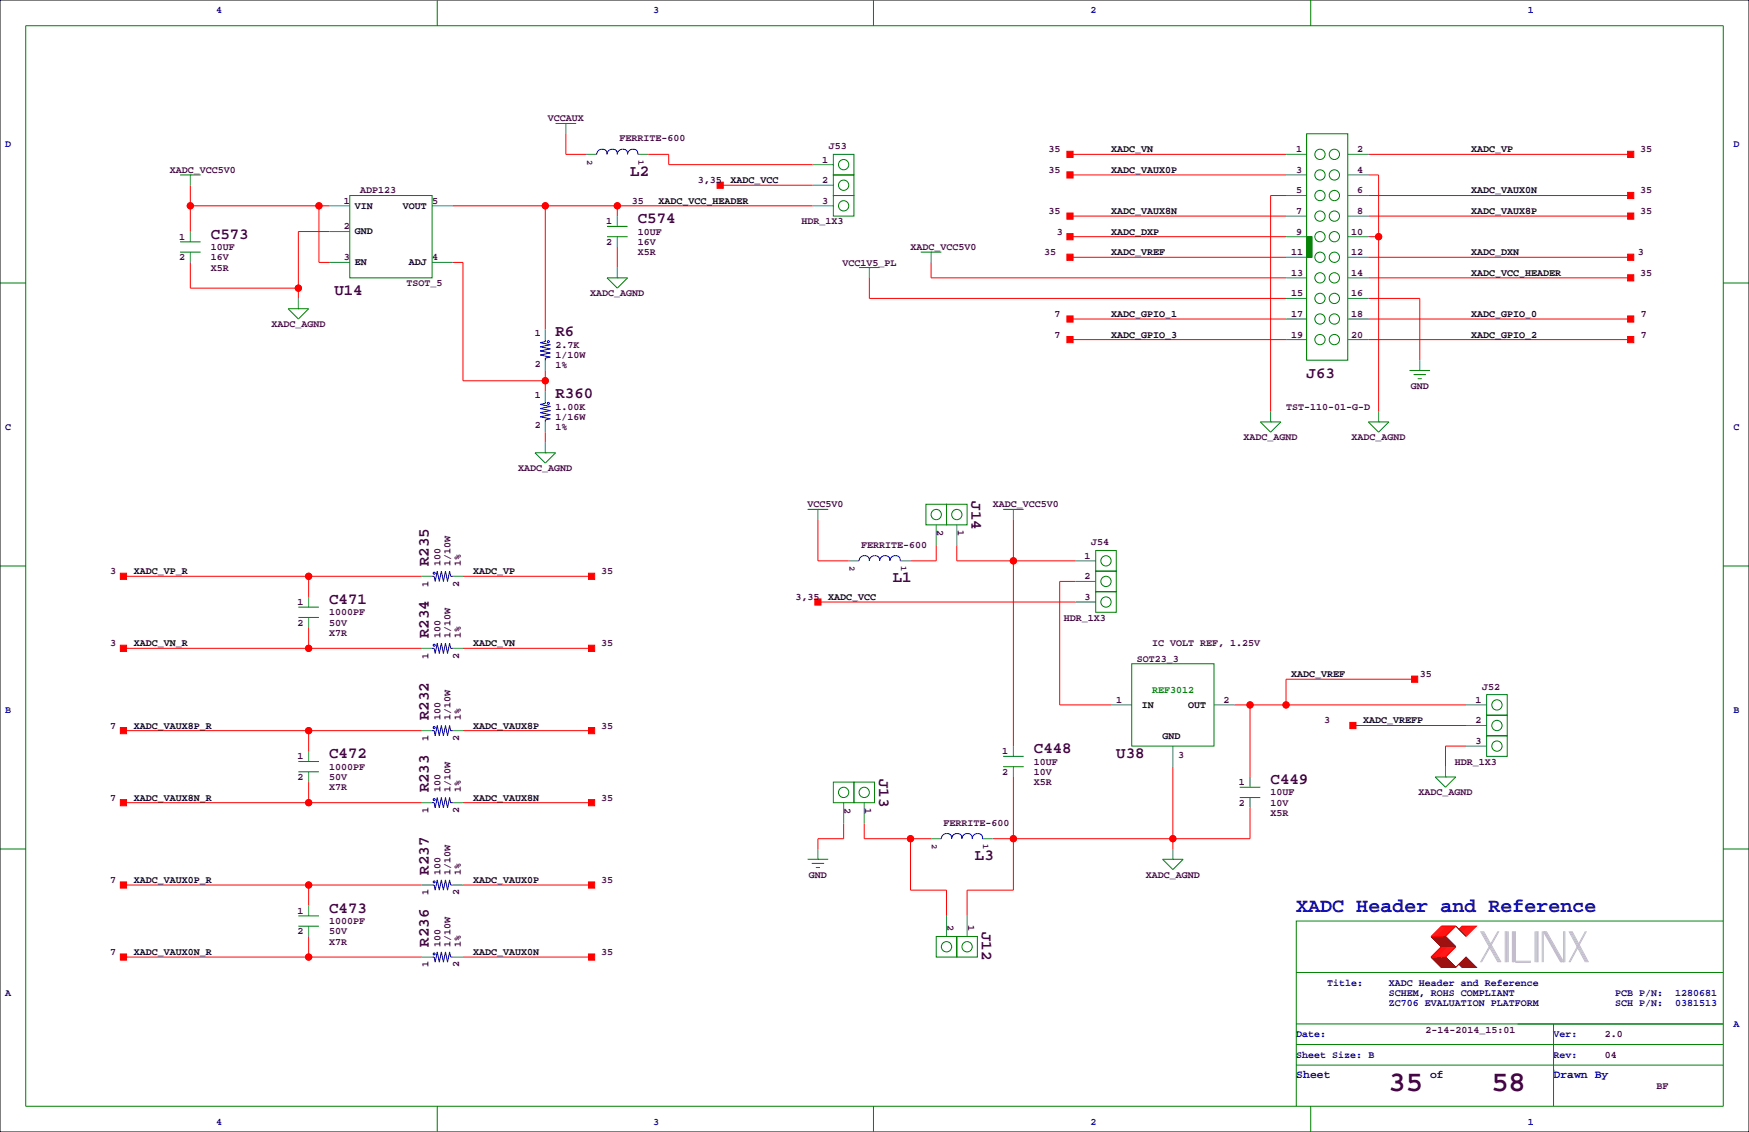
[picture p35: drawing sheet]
<svg xmlns="http://www.w3.org/2000/svg" width="432mm" height="279mm" viewBox="0 0 432 279" stroke-linecap="round" stroke-linejoin="round" font-family="sans-serif">
<defs><g id="words">
<g font-size="7.1" fill="#400040">
<text x="342.8" y="269.3">35</text>
<text x="368.2" y="269.3">58</text>
</g>
<text font-size="4.9" fill="#0000a0" x="320" y="225.1">XADC Header and Reference</text>
<g font-size="3.9" fill="#400040">
<text x="155.6" y="43.4">L2</text>
<text x="52.1" y="58.9">C573</text>
<text x="157.5" y="55.1">C574</text>
<text x="82.5" y="72.9">U14</text>
<text x="137.2" y="83">R6</text>
<text x="322.6" y="93.2">J63</text>
<text x="137.2" y="98.3">R360</text>
<text x="239.9" y="123.7" transform="rotate(90 239.9 123.7)">J14</text>
<text x="105.9" y="139.7" transform="rotate(-90 105.9 139.7)">R235</text>
<text x="220.4" y="143.7">L1</text>
<text x="81.3" y="149.1">C471</text>
<text x="105.9" y="157.5" transform="rotate(-90 105.9 157.5)">R234</text>
<text x="105.9" y="177.8" transform="rotate(-90 105.9 177.8)">R232</text>
<text x="255.3" y="185.9">C448</text>
<text x="81.3" y="187.2">C472</text>
<text x="275.6" y="187.2">U38</text>
<text x="105.9" y="195.6" transform="rotate(-90 105.9 195.6)">R233</text>
<text x="217" y="192.3" transform="rotate(90 217 192.3)">J13</text>
<text x="313.7" y="193.5">C449</text>
<text x="105.9" y="215.9" transform="rotate(-90 105.9 215.9)">R237</text>
<text x="240.7" y="212.3">L3</text>
<text x="81.3" y="225.3">C473</text>
<text x="105.9" y="233.7" transform="rotate(-90 105.9 233.7)">R236</text>
<text x="242.4" y="230" transform="rotate(90 242.4 230)">J12</text>
</g>
<g font-size="2.8" fill="#0000a0">
<text x="320" y="266.1">Sheet</text>
<text x="353.1" y="266.1">of</text>
<text x="383.5" y="266.1">Drawn By</text>
</g>
<g font-size="2.5" fill="#0000a0">
<text x="53.3" y="3.3">4</text>
<text x="161.3" y="3.3">3</text>
<text x="269.2" y="3.3">2</text>
<text x="377.2" y="3.3">1</text>
<text x="1.3" y="36.3">D</text>
<text x="428" y="36.3">D</text>
<text x="1.3" y="106.2">C</text>
<text x="428" y="106.2">C</text>
<text x="1.3" y="176">B</text>
<text x="428" y="176">B</text>
<text x="1.3" y="245.9">A</text>
<text x="327.7" y="243.3">Title:</text>
<text x="342.9" y="245.9">SCHEM, ROHS COMPLIANT</text>
<text x="342.9" y="243.3">XADC Header and Reference</text>
<text x="398.8" y="245.9">PCB P/N:</text>
<text x="413.6" y="245.9">1280681</text>
<text x="342.9" y="248.4">ZC706 EVALUATION PLATFORM</text>
<text x="398.8" y="248.4">SCH P/N:</text>
<text x="413.6" y="248.4">0381513</text>
<text x="320" y="256">Date:</text>
<text x="383.5" y="256">Ver:</text>
<text x="428" y="253.5">A</text>
<text x="320" y="261.1">Sheet Size: B</text>
<text x="383.5" y="261.1">Rev:</text>
<text x="53.3" y="277.6">4</text>
<text x="161.3" y="277.6">3</text>
<text x="269.2" y="277.6">2</text>
<text x="377.2" y="277.6">1</text>
</g>
<g font-size="2.5" fill="#400040">
<text x="135.3" y="30">VCCAUX</text>
<text x="152.9" y="34.9">FERRITE-600</text>
<text x="203" y="40.1">1</text>
<text x="204.6" y="36.8">J53</text>
<text x="258.9" y="37.6">35</text>
<text x="320" y="37.6">1</text>
<text x="335.1" y="37.6">2</text>
<text x="404.9" y="37.6">35</text>
<text x="41.9" y="42.7">XADC_VCC5V0</text>
<text x="88.9" y="47.8">ADP123</text>
<text x="172.3" y="45.2">3,35</text>
<text x="203" y="45.2">2</text>
<text x="258.9" y="42.7">35</text>
<text x="320" y="42.7">3</text>
<text x="320" y="47.8">5</text>
<text x="335.1" y="47.8">6</text>
<text x="335.1" y="42.7">4</text>
<text x="404.9" y="47.8">35</text>
<text x="84.9" y="50.3">1</text>
<text x="106.7" y="50.3">5</text>
<text x="156" y="50.3">35</text>
<text x="203" y="50.3">3</text>
<text x="258.9" y="52.8">35</text>
<text x="320" y="52.8">7</text>
<text x="335.1" y="52.8">8</text>
<text x="404.9" y="52.8">35</text>
<text x="44.2" y="59.2">1</text>
<text x="84.9" y="56.6">2</text>
<text x="149.6" y="55.4">1</text>
<text x="157.5" y="57.9">10UF</text>
<text x="197.9" y="55.4">HDR_1X3</text>
<text x="260.9" y="57.9">3</text>
<text x="320" y="57.9">9</text>
<text x="333.6" y="57.9">10</text>
<text x="44.2" y="64.3">2</text>
<text x="52.1" y="61.7">10UF</text>
<text x="52.1" y="64.3">16V</text>
<text x="84.9" y="64.3">3</text>
<text x="106.7" y="64.3">4</text>
<text x="149.6" y="60.5">2</text>
<text x="157.5" y="60.5">16V</text>
<text x="157.5" y="63">X5R</text>
<text x="208" y="65.5">VCC1V5_PL</text>
<text x="224.8" y="61.7">XADC_VCC5V0</text>
<text x="257.8" y="63">35</text>
<text x="318.8" y="63">11</text>
<text x="333.6" y="63">12</text>
<text x="404.4" y="63">3</text>
<text x="52.1" y="66.8">X5R</text>
<text x="100.3" y="70.6">TSOT_5</text>
<text x="318.8" y="68.1">13</text>
<text x="333.6" y="68.1">14</text>
<text x="404.9" y="68.1">35</text>
<text x="145.7" y="73.2">XADC_AGND</text>
<text x="318.8" y="73.2">15</text>
<text x="333.6" y="73.2">16</text>
<text x="67" y="80.8">XADC_AGND</text>
<text x="132.1" y="82.9">1</text>
<text x="260.3" y="78.2">7</text>
<text x="260.3" y="83.3">7</text>
<text x="318.8" y="78.2">17</text>
<text x="318.8" y="83.3">19</text>
<text x="333.6" y="78.2">18</text>
<text x="333.6" y="83.3">20</text>
<text x="405.1" y="78.2">7</text>
<text x="405.1" y="83.3">7</text>
<text x="137.2" y="85.9">2.7K</text>
<text x="137.2" y="88.4">1/10W</text>
<text x="132.1" y="90.5">2</text>
<text x="137.2" y="90.9">1%</text>
<text x="132.1" y="98.1">1</text>
<text x="137.2" y="101.1">1.00K</text>
<text x="317.5" y="101.1">TST-110-01-G-D</text>
<text x="348.3" y="96">GND</text>
<text x="132.1" y="105.8">2</text>
<text x="137.2" y="103.6">1/16W</text>
<text x="137.2" y="106.2">1%</text>
<text x="307" y="108.7">XADC_AGND</text>
<text x="333.7" y="108.7">XADC_AGND</text>
<text x="128" y="116.3">XADC_AGND</text>
<text x="199.4" y="125.2">VCC5V0</text>
<text x="245.1" y="125.2">XADC_VCC5V0</text>
<text x="231.4" y="130.8" transform="rotate(90 231.4 130.8)">2</text>
<text x="236.4" y="130.8" transform="rotate(90 236.4 130.8)">1</text>
<text x="212.6" y="135.2">FERRITE-600</text>
<text x="267.8" y="137.9">1</text>
<text x="269.4" y="134.6">J54</text>
<text x="27.2" y="141.7">3</text>
<text x="108.7" y="139.7" transform="rotate(-90 108.7 139.7)">100</text>
<text x="111.3" y="139.7" transform="rotate(-90 111.3 139.7)">1/10W</text>
<text x="113.8" y="139.7" transform="rotate(-90 113.8 139.7)">1%</text>
<text x="148.4" y="141.7">35</text>
<text x="267.8" y="143">2</text>
<text x="73.4" y="149.4">1</text>
<text x="105.8" y="144.8" transform="rotate(-90 105.8 144.8)">1</text>
<text x="113.4" y="144.8" transform="rotate(-90 113.4 144.8)">2</text>
<text x="196.4" y="148.1">3,35</text>
<text x="267.8" y="148.1">3</text>
<text x="73.4" y="154.4">2</text>
<text x="81.3" y="154.4">50V</text>
<text x="81.3" y="151.9">1000PF</text>
<text x="262.7" y="153.2">HDR_1X3</text>
<text x="27.2" y="159.5">3</text>
<text x="81.3" y="157">X7R</text>
<text x="108.7" y="157.5" transform="rotate(-90 108.7 157.5)">100</text>
<text x="111.3" y="157.5" transform="rotate(-90 111.3 157.5)">1/10W</text>
<text x="113.8" y="157.5" transform="rotate(-90 113.8 157.5)">1%</text>
<text x="148.4" y="159.5">35</text>
<text x="284.5" y="159.5">IC VOLT REF, 1.25V</text>
<text x="105.8" y="162.6" transform="rotate(-90 105.8 162.6)">1</text>
<text x="113.4" y="162.6" transform="rotate(-90 113.4 162.6)">2</text>
<text x="280.7" y="163.3">SOT23_3</text>
<text x="350.5" y="167.1">35</text>
<text x="275.6" y="173.5">1</text>
<text x="302" y="173.5">2</text>
<text x="364.3" y="173.5">1</text>
<text x="365.9" y="170.2">J52</text>
<text x="27.2" y="179.8">7</text>
<text x="108.7" y="177.8" transform="rotate(-90 108.7 177.8)">100</text>
<text x="111.3" y="177.8" transform="rotate(-90 111.3 177.8)">1/10W</text>
<text x="113.8" y="177.8" transform="rotate(-90 113.8 177.8)">1%</text>
<text x="148.4" y="179.8">35</text>
<text x="326.9" y="178.6">3</text>
<text x="364.3" y="178.6">2</text>
<text x="105.8" y="182.9" transform="rotate(-90 105.8 182.9)">1</text>
<text x="113.4" y="182.9" transform="rotate(-90 113.4 182.9)">2</text>
<text x="364.3" y="183.6">3</text>
<text x="73.4" y="187.5">1</text>
<text x="81.3" y="190">1000PF</text>
<text x="247.4" y="186.2">1</text>
<text x="247.4" y="191.3">2</text>
<text x="255.3" y="188.7">10UF</text>
<text x="255.3" y="191.3">10V</text>
<text x="290.8" y="187">3</text>
<text x="359.2" y="188.7">HDR_1X3</text>
<text x="27.2" y="197.6">7</text>
<text x="73.4" y="192.5">2</text>
<text x="81.3" y="192.5">50V</text>
<text x="81.3" y="195.1">X7R</text>
<text x="108.7" y="195.6" transform="rotate(-90 108.7 195.6)">100</text>
<text x="111.3" y="195.6" transform="rotate(-90 111.3 195.6)">1/10W</text>
<text x="113.8" y="195.6" transform="rotate(-90 113.8 195.6)">1%</text>
<text x="148.4" y="197.6">35</text>
<text x="255.3" y="193.8">X5R</text>
<text x="305.9" y="193.8">1</text>
<text x="313.7" y="196.3">10UF</text>
<text x="350.2" y="196.3">XADC_AGND</text>
<text x="105.8" y="200.7" transform="rotate(-90 105.8 200.7)">1</text>
<text x="113.4" y="200.7" transform="rotate(-90 113.4 200.7)">2</text>
<text x="208.5" y="199.4" transform="rotate(90 208.5 199.4)">2</text>
<text x="213.6" y="199.4" transform="rotate(90 213.6 199.4)">1</text>
<text x="232.9" y="203.8">FERRITE-600</text>
<text x="305.9" y="198.9">2</text>
<text x="313.7" y="198.9">10V</text>
<text x="313.7" y="201.4">X5R</text>
<text x="108.7" y="215.9" transform="rotate(-90 108.7 215.9)">100</text>
<text x="111.3" y="215.9" transform="rotate(-90 111.3 215.9)">1/10W</text>
<text x="113.8" y="215.9" transform="rotate(-90 113.8 215.9)">1%</text>
<text x="27.2" y="217.9">7</text>
<text x="105.8" y="221" transform="rotate(-90 105.8 221)">1</text>
<text x="113.4" y="221" transform="rotate(-90 113.4 221)">2</text>
<text x="148.4" y="217.9">35</text>
<text x="199.7" y="216.7">GND</text>
<text x="282.9" y="216.7">XADC_AGND</text>
<text x="73.4" y="225.6">1</text>
<text x="73.4" y="230.6">2</text>
<text x="81.3" y="233.2">X7R</text>
<text x="81.3" y="230.6">50V</text>
<text x="81.3" y="228.1">1000PF</text>
<text x="108.7" y="233.7" transform="rotate(-90 108.7 233.7)">100</text>
<text x="111.3" y="233.7" transform="rotate(-90 111.3 233.7)">1/10W</text>
<text x="113.8" y="233.7" transform="rotate(-90 113.8 233.7)">1%</text>
<text x="233.9" y="228.4" transform="rotate(90 233.9 228.4)">2</text>
<text x="239" y="228.4" transform="rotate(90 239 228.4)">1</text>
<text x="27.2" y="235.7">7</text>
<text x="105.8" y="238.8" transform="rotate(-90 105.8 238.8)">1</text>
<text x="113.4" y="238.8" transform="rotate(-90 113.4 238.8)">2</text>
<text x="148.4" y="235.7">35</text>
<text x="351.9" y="255">2-14-2014_15:01</text>
<text x="396.2" y="256">2.0</text>
<text x="396.2" y="261.1">04</text>
<text x="408.9" y="268.7">BF</text>
</g>
<g font-size="2.5">
<text x="274.3" y="37.6">XADC_VN</text>
<text x="363.2" y="37.6">XADC_VP</text>
<text x="180.3" y="45.2">XADC_VCC</text>
<text x="274.3" y="42.7">XADC_VAUX0P</text>
<text x="363.2" y="47.8">XADC_VAUX0N</text>
<text x="87.6" y="51.5">VIN</text>
<text x="99.5" y="51.5">VOUT</text>
<text x="162.6" y="50.3">XADC_VCC_HEADER</text>
<text x="274.3" y="52.8">XADC_VAUX8N</text>
<text x="363.2" y="52.8">XADC_VAUX8P</text>
<text x="87.6" y="57.8">GND</text>
<text x="274.3" y="57.9">XADC_DXP</text>
<text x="87.6" y="65.5">EN</text>
<text x="101" y="65.5">ADJ</text>
<text x="274.3" y="63">XADC_VREF</text>
<text x="363.2" y="63">XADC_DXN</text>
<text x="363.2" y="68.1">XADC_VCC_HEADER</text>
<text x="274.3" y="78.2">XADC_GPIO_1</text>
<text x="274.3" y="83.3">XADC_GPIO_3</text>
<text x="363.2" y="78.2">XADC_GPIO_0</text>
<text x="363.2" y="83.3">XADC_GPIO_2</text>
<text x="33" y="141.7">XADC_VP_R</text>
<text x="116.8" y="141.7">XADC_VP</text>
<text x="204.5" y="148.1">XADC_VCC</text>
<text x="33" y="159.5">XADC_VN_R</text>
<text x="116.8" y="159.5">XADC_VN</text>
<text x="318.8" y="167.1">XADC_VREF</text>
<text x="33" y="179.8">XADC_VAUX8P_R</text>
<text x="116.8" y="179.8">XADC_VAUX8P</text>
<text x="281.9" y="174.8">IN</text>
<text x="293.4" y="174.8">OUT</text>
<text x="336.6" y="178.6">XADC_VREFP</text>
<text x="287" y="182.4">GND</text>
<text x="33" y="197.6">XADC_VAUX8N_R</text>
<text x="116.8" y="197.6">XADC_VAUX8N</text>
<text x="33" y="217.9">XADC_VAUX0P_R</text>
<text x="116.8" y="217.9">XADC_VAUX0P</text>
<text x="33" y="235.7">XADC_VAUX0N_R</text>
<text x="116.8" y="235.7">XADC_VAUX0N</text>
</g>
<text font-size="2.5" fill="#008000" x="284.5" y="170.9">REF3012</text>
<g font-size="2.1" fill="#400040">
<text x="145" y="39.4" transform="rotate(90 145 39.4)">2</text>
<text x="157.7" y="39.4" transform="rotate(90 157.7 39.4)">1</text>
<text x="209.7" y="139.7" transform="rotate(90 209.7 139.7)">2</text>
<text x="222.4" y="139.7" transform="rotate(90 222.4 139.7)">1</text>
<text x="230.1" y="208.3" transform="rotate(90 230.1 208.3)">2</text>
<text x="242.8" y="208.3" transform="rotate(90 242.8 208.3)">1</text>
</g>
</g></defs>
<path d="M0 0h431.8v279.4h-431.8z" fill="none" stroke="#000" stroke-width=".25"/>
<g fill="none" stroke="#f00" stroke-width=".25">
<path d="M139.7 33v5.1h5.1M160 38.1h5.1v2.5h35.6M264.2 38.1h53.3M337.8 38.1h64.8M47 50.8h34.3M47 45.7v11.5M78.7 50.8v14h2.6M81.3 57.2h-7.6v16.5M111.8 50.8h88.9M134.6 50.8v30.5M152.4 50.8v2.5M177.8 45.7h22.9"/>
<path d="M264.2 58.4h53.3M264.2 43.2h53.3M264.2 53.3h53.3M317.5 48.3h-3.8v53.3M337.8 58.4h2.6M337.8 48.3h64.8M337.8 43.2h2.6v58.4M337.8 53.3h64.8M47 64.8v6.3h26.7M111.8 64.8h2.5v29.2h20.3M152.4 61v5M214.6 68.6v5.1h102.9"/>
<path d="M229.9 64.8v3.8h87.6M264.2 63.5h53.3M264.2 78.7h53.3M337.8 68.6h64.8M337.8 73.7h12.7v15.2M337.8 63.5h64.8M337.8 78.7h64.8M134.6 91.4v5.1M264.2 83.8h53.3M337.8 83.8h64.8M134.6 106.7v2.5M201.9 128.3v10.1h7.6"/>
<path d="M231.1 134.6v3.8h-6.3M236.2 134.6v3.8h29.2M250.2 128.3v55.8M30.5 142.2h73.6M76.2 142.2v5.1M76.2 154.9v5.1M114.3 142.2h31.7M201.9 148.6h63.5M265.4 143.5h-3.8v30.5h12.7M30.5 160h73.6M114.3 160h31.7M304.8 174h57.1"/>
<path d="M308.6 174v17.8M334 179.1h27.9M349.2 167.6h-31.7v6.4M30.5 180.3h73.6M30.5 198.1h73.6M76.2 180.3v5.1M76.2 193v5.1M114.3 180.3h31.7M114.3 198.1h31.7M250.2 191.8v27.9h-11.4v6.4M289.6 189.2v20.3M308.6 199.4v7.6h-63.5"/>
<path d="M361.9 184.1h-5v5.1M30.5 218.4h73.6M76.2 218.4v5.1M114.3 218.4h31.7M208.3 203.2v3.8h-6.4v2.5M213.4 203.2v3.8h16.5M224.8 207v12.7h8.9v6.4M30.5 236.2h73.6M76.2 231.1v5.1M114.3 236.2h31.7M355.9 233.7l-2.6 2.5h3.6l2.5-2.5M355.9 228.6h3.5l-2.5 2.5h-3.6z"/>
<path d="M356.1 233.7l-2.5 2.5M356.1 228.6l-2.5 2.5M356.4 233.7l-2.6 2.5M356.4 228.6l-2.6 2.5M356.6 233.7l-2.5 2.5M356.6 228.6l-2.5 2.5M356.9 233.7l-2.6 2.5M356.9 228.6l-2.6 2.5M357.1 233.7l-2.5 2.5M357.1 228.6l-2.5 2.5M357.4 233.7l-2.6 2.5M357.4 228.6l-2.6 2.5"/>
<path d="M357.6 233.7l-2.5 2.5M357.6 228.6l-2.5 2.5M357.9 233.7l-2.6 2.5M357.9 228.6l-2.6 2.5M358.1 233.7l-2.5 2.5M358.1 228.6l-2.5 2.5M358.4 233.7l-2.5 2.5M358.4 228.6l-2.5 2.5M358.6 233.7l-2.5 2.5M358.6 228.6l-2.5 2.5M358.9 233.7l-2.5 2.5M358.9 228.6l-2.5 2.5"/>
<path d="M359.2 233.7l-2.6 2.5M359.2 228.6l-2.6 2.5M360.2 229.4l.7-.8h3.6l-2.6 2.5M361.2 228.6l-.8 .8M361.4 228.6l-1 1M361.7 228.6l-1 1M361.9 228.6l-1.2 1.3M362.2 228.6l-1.3 1.3M362.5 228.6l-1.6 1.5M362.7 228.6l-1.5 1.5M363 228.6l-1.8 1.8M363.2 228.6l-1.8 1.8"/>
<path d="M363.5 228.6l-2.1 2M363.7 228.6l-2 2M364 228.6l-2.3 2.3M364.2 228.6l-2.3 2.3"/>
<circle cx="47" cy="50.8" r=".76"/>
<circle cx="78.7" cy="50.8" r=".76"/>
<circle cx="134.6" cy="50.8" r=".76"/>
<circle cx="152.4" cy="50.8" r=".76"/>
<circle cx="340.4" cy="58.4" r=".76"/>
<circle cx="73.7" cy="71.1" r=".76"/>
<circle cx="134.6" cy="94" r=".76"/>
<circle cx="250.2" cy="138.4" r=".76"/>
<circle cx="76.2" cy="142.2" r=".76"/>
<circle cx="76.2" cy="160" r=".76"/>
<circle cx="308.6" cy="174" r=".76"/>
<circle cx="317.5" cy="174" r=".76"/>
<circle cx="76.2" cy="198.1" r=".76"/>
<circle cx="76.2" cy="180.3" r=".76"/>
<circle cx="76.2" cy="218.4" r=".76"/>
<circle cx="224.8" cy="207" r=".76"/>
<circle cx="250.2" cy="207" r=".76"/>
<circle cx="289.6" cy="207" r=".76"/>
<circle cx="76.2" cy="236.2" r=".76"/>
</g>
<g fill="none" stroke="#008080" stroke-width=".25">
<path d="M139.7 30.5v2.5M144.8 38.1h2.5M157.5 38.1h2.5M317.5 38.1h5.1M332.7 38.1h5.1M47 43.2v2.5M47 57.2v2.5M81.3 50.8h5.1M81.3 57.2h5.1M106.7 50.8h5.1M152.4 53.3v2.6M152.4 58.4v2.6"/>
<path d="M200.7 50.8h5M200.7 40.6h5M200.7 45.7h5M317.5 53.3h5.1M317.5 48.3h5.1M317.5 43.2h5.1M317.5 58.4h5.1M332.7 53.3h5.1M332.7 48.3h5.1M332.7 43.2h5.1M332.7 58.4h5.1M47 62.2v2.6"/>
<path d="M73.7 73.7v2.5M81.3 64.8h5.1M106.7 64.8h5.1M152.4 66v2.6M214.6 66v2.6M229.9 62.2v2.6M317.5 63.5h5.1M317.5 68.6h5.1M317.5 73.7h5.1M317.5 78.7h5.1M332.7 63.5h5.1M332.7 68.6h5.1"/>
<path d="M332.7 73.7h5.1M332.7 78.7h5.1M134.6 81.3v2.5M134.6 88.9v2.5M134.6 96.5v2.6M317.5 83.8h5.1M332.7 83.8h5.1M350.5 88.9v2.5M134.6 104.1v2.6M134.6 109.2v2.6M313.7 101.6v2.5M340.4 101.6v2.5"/>
<path d="M201.9 125.7v2.6M209.5 138.4h2.6M222.2 138.4h2.6M231.1 129.5v5.1M236.2 129.5v5.1M250.2 125.7v2.6M265.4 138.4h5.1M76.2 147.3v2.6M76.2 152.4v2.5M104.1 142.2h2.6M111.8 142.2h2.5M265.4 143.5h5.1"/>
<path d="M265.4 148.6h5.1M104.1 160h2.6M111.8 160h2.5M274.3 174h5.1M299.7 174h5.1M361.9 174h5.1M361.9 179.1h5.1M76.2 185.4v2.6M76.2 190.5v2.5M104.1 180.3h2.6M104.1 198.1h2.6M111.8 180.3h2.5"/>
<path d="M111.8 198.1h2.5M208.3 198.1v5.1M213.4 198.1v5.1M250.2 184.1v2.6M250.2 189.2v2.6M289.6 184.1v5.1M308.6 191.8v2.5M308.6 196.8v2.6M356.9 189.2v2.6M361.9 184.1h5.1M104.1 218.4h2.6M111.8 218.4h2.5"/>
<path d="M201.9 209.5v2.6M229.9 207h2.5M242.6 207h2.5M289.6 209.5v2.6M76.2 223.5v2.6M76.2 228.6v2.5M104.1 236.2h2.6M111.8 236.2h2.5M233.7 226.1v5M238.8 226.1v5"/>
</g>
<g fill="none" stroke="#008000" stroke-width=".25">
<path d="M6.3 6.4h419.1v266.6h-419.1zM107.9 0v6.4M215.6 0v6.4M323.6 0v6.4M137.2 30.5h5M139.7 30.5h.1M205.7 38.1h5.1v5.1h-5.1zM322.6 33h10.1v55.9h-10.1zM44.4 59.7h5.1M44.4 43.2h5.1M47 43.2h.1M86.4 48.3h20.3v20.3h-20.3z"/>
<path d="M149.9 58.4h5M149.9 55.9h5M205.7 48.3h5.1v5h-5.1zM205.7 43.2h5.1v5.1h-5.1zM322.6 58.4h1.2v5.1h-1.2zM322.6 58.4h1.2v5.1h-1.2M0 69.8h6.3M44.4 62.2h5.1M71.1 76.2h5.1l-2.5 2.5zM73.7 76.2h.1M149.9 68.6h5l-2.5 2.5zM152.4 68.6h.1"/>
<path d="M212.1 66h5.1M214.6 66h.1M227.3 62.2h5.1M229.9 62.2h.1M297.2 61h.1M425.4 69.8h6.4M348 91.4h5.1M349 92.5h3M350 93.5h1M350.5 91.4h.1M132.1 111.8h5.1l-2.6 2.5zM134.6 111.8h.1"/>
<path d="M311.1 104.1h5.1l-2.5 2.6zM313.7 104.1h.1M337.8 104.1h5.1l-2.5 2.6zM340.4 104.1h.1M0 139.7h6.3M199.4 125.7h5.1M201.9 125.7h.1M228.6 124.5h5.1v5h-5.1zM233.7 124.5h5.1v5h-5.1zM247.6 125.7h5.1M250.2 125.7h.1M270.5 135.9h5.1v5.1h-5.1z"/>
<path d="M425.4 139.7h6.4M73.7 152.4h5M73.7 149.9h5M270.5 146h5.1v5.1h-5.1zM270.5 141h5.1v5h-5.1zM279.4 163.8h20.3v20.3h-20.3zM367 171.4h5.1v5.1h-5.1zM367 176.5h5.1v5.1h-5.1zM73.7 190.5h5M73.7 188h5M205.7 193h5.1v5.1h-5.1zM210.8 193h5.1v5.1h-5.1z"/>
<path d="M247.6 189.2h5.1M247.6 186.7h5.1M306.1 196.8h5M306.1 194.3h5M354.3 191.8h5.1l-2.5 2.5zM356.9 191.8h.1M367 181.6h5.1v5.1h-5.1zM0 209.5h6.3M199.4 212.1h5.1M200.4 213.1h3.1M201.4 214.1h1M201.9 212.1h.1"/>
<path d="M287 212.1h5.1l-2.5 2.5zM289.6 212.1h.1M425.4 209.5h6.4M73.7 228.6h5M73.7 226.1h5M231.1 231.1h5.1v5.1h-5.1zM236.2 231.1h5.1v5.1h-5.1zM425.4 227.3h-105.4v35.6M320 257.8h105.4M320 252.7h105.4M320 240h105.4M383.5 252.7v20.3"/>
<path d="M107.9 273v6.4M215.6 273v6.4M320 262.9v10.1M320 262.9h105.4M323.6 273v6.4M383.5 264.2h.1"/>
<circle cx="325.9" cy="38.1" r="1.27"/>
<circle cx="329.4" cy="38.1" r="1.27"/>
<circle cx="208.3" cy="40.6" r="1.27"/>
<circle cx="208.3" cy="45.7" r="1.27"/>
<circle cx="208.3" cy="50.8" r="1.27"/>
<circle cx="325.9" cy="43.2" r="1.27"/>
<circle cx="325.9" cy="53.3" r="1.27"/>
<circle cx="325.9" cy="48.3" r="1.27"/>
<circle cx="325.9" cy="58.4" r="1.27"/>
<circle cx="329.4" cy="43.2" r="1.27"/>
<circle cx="329.4" cy="53.3" r="1.27"/>
<circle cx="329.4" cy="58.4" r="1.27"/>
<circle cx="329.4" cy="48.3" r="1.27"/>
<circle cx="325.9" cy="68.6" r="1.27"/>
<circle cx="325.9" cy="78.7" r="1.27"/>
<circle cx="325.9" cy="73.7" r="1.27"/>
<circle cx="325.9" cy="63.5" r="1.27"/>
<circle cx="329.4" cy="78.7" r="1.27"/>
<circle cx="329.4" cy="68.6" r="1.27"/>
<circle cx="329.4" cy="73.7" r="1.27"/>
<circle cx="329.4" cy="63.5" r="1.27"/>
<circle cx="325.9" cy="83.8" r="1.27"/>
<circle cx="329.4" cy="83.8" r="1.27"/>
<circle cx="231.1" cy="127" r="1.27"/>
<circle cx="236.2" cy="127" r="1.27"/>
<circle cx="273" cy="138.4" r="1.27"/>
<circle cx="273" cy="148.6" r="1.27"/>
<circle cx="273" cy="143.5" r="1.27"/>
<circle cx="369.6" cy="179.1" r="1.27"/>
<circle cx="369.6" cy="174" r="1.27"/>
<circle cx="208.3" cy="195.6" r="1.27"/>
<circle cx="213.4" cy="195.6" r="1.27"/>
<circle cx="369.6" cy="184.1" r="1.27"/>
<circle cx="233.7" cy="233.7" r="1.27"/>
<circle cx="238.8" cy="233.7" r="1.27"/>
</g>
<g fill="#f00" stroke="#f00" stroke-width=".25">
<path d="M263.4 57.7h1.5v1.5h-1.5z" fill-rule="evenodd"/>
<path d="M263.4 37.3h1.5v1.6h-1.5z" fill-rule="evenodd"/>
<path d="M263.4 42.4h1.5v1.5h-1.5z" fill-rule="evenodd"/>
<path d="M401.8 67.8h1.6v1.5h-1.6z" fill-rule="evenodd"/>
<path d="M401.8 37.3h1.6v1.6h-1.6z" fill-rule="evenodd"/>
<path d="M401.8 62.7h1.6v1.6h-1.6z" fill-rule="evenodd"/>
<path d="M333.2 178.3h1.6v1.5h-1.6z" fill-rule="evenodd"/>
<path d="M145.3 141.5h1.5v1.5h-1.5z" fill-rule="evenodd"/>
<path d="M145.3 159.3h1.5v1.5h-1.5z" fill-rule="evenodd"/>
<path d="M263.4 62.7h1.5v1.6h-1.5z" fill-rule="evenodd"/>
<path d="M348.5 166.9h1.5v1.5h-1.5z" fill-rule="evenodd"/>
<path d="M145.3 179.6h1.5v1.5h-1.5z" fill-rule="evenodd"/>
<path d="M145.3 197.4h1.5v1.5h-1.5z" fill-rule="evenodd"/>
<path d="M263.4 52.6h1.5v1.5h-1.5z" fill-rule="evenodd"/>
<path d="M401.8 52.6h1.6v1.5h-1.6z" fill-rule="evenodd"/>
<path d="M401.8 47.5h1.6v1.5h-1.6z" fill-rule="evenodd"/>
<path d="M263.4 83.1h1.5v1.5h-1.5z" fill-rule="evenodd"/>
<path d="M263.4 78h1.5v1.5h-1.5z" fill-rule="evenodd"/>
<path d="M401.8 83.1h1.6v1.5h-1.6z" fill-rule="evenodd"/>
<path d="M401.8 78h1.6v1.5h-1.6z" fill-rule="evenodd"/>
<path d="M145.3 217.7h1.5v1.5h-1.5z" fill-rule="evenodd"/>
<path d="M145.3 235.5h1.5v1.5h-1.5z" fill-rule="evenodd"/>
<path d="M29.7 141.5h1.5v1.5h-1.5z" fill-rule="evenodd"/>
<path d="M29.7 159.3h1.5v1.5h-1.5z" fill-rule="evenodd"/>
<path d="M29.7 179.6h1.5v1.5h-1.5z" fill-rule="evenodd"/>
<path d="M29.7 197.4h1.5v1.5h-1.5z" fill-rule="evenodd"/>
<path d="M29.7 217.7h1.5v1.5h-1.5z" fill-rule="evenodd"/>
<path d="M29.7 235.5h1.5v1.5h-1.5z" fill-rule="evenodd"/>
<path d="M177 45h1.6v1.5h-1.6z" fill-rule="evenodd"/>
<path d="M201.2 147.8h1.5v1.6h-1.5z" fill-rule="evenodd"/>
<circle cx="224.8" cy="207" r=".76"/>
<circle cx="289.6" cy="207" r=".76"/>
<circle cx="250.2" cy="207" r=".76"/>
<circle cx="134.6" cy="50.8" r=".76"/>
<circle cx="152.4" cy="50.8" r=".76"/>
<circle cx="73.7" cy="71.1" r=".76"/>
<circle cx="134.6" cy="94" r=".76"/>
<circle cx="78.7" cy="50.8" r=".76"/>
<circle cx="47" cy="50.8" r=".76"/>
<circle cx="340.4" cy="58.4" r=".76"/>
<circle cx="308.6" cy="174" r=".76"/>
<circle cx="317.5" cy="174" r=".76"/>
<circle cx="76.2" cy="142.2" r=".76"/>
<circle cx="76.2" cy="160" r=".76"/>
<circle cx="76.2" cy="180.3" r=".76"/>
<circle cx="76.2" cy="198.1" r=".76"/>
<circle cx="76.2" cy="218.4" r=".76"/>
<circle cx="76.2" cy="236.2" r=".76"/>
<circle cx="250.2" cy="138.4" r=".76"/>
</g>
<g fill="none" stroke="#00f" stroke-width=".25">
<path d="M148.6 36.8a1.27 1.27 0 0 0-1.3 1.3M148.6 36.9a1.05 1.05 0 0 1 1.3 1.2 1.27 1.27 0 0 1 1.2-1.3 1.27 1.27 0 0 1 1.3 1.3 1.27 1.27 0 0 1 1.3-1.3 1.27 1.27 0 0 1 1.2 1.3 1.26 1.26 0 0 1 1.3-1.3 1.26 1.26 0 0 1 1.2 1.3M134.6 83.8v.5l-1.3 .3 2.6 .5-2.6 .5 2.6 .5-2.6 .5 2.6 .5-2.6 .5 2.6 .5-1.3 .3v.5M134.6 99.1v.5l-1.3 .2 2.6 .5-2.6 .5 2.6 .5-2.6 .6 2.6 .5-2.6 .5 2.6 .5-1.3 .2v.5M213.4 137.2a1.27 1.27 0 0 0-1.3 1.2M215.9 137.2a1.27 1.27 0 0 0-1.3 1.2 1.05 1.05 0 0 0-1.2-1.2M215.9 137.2a1.02 1.02 0 0 1 1.2 1.2M218.4 137.2a1.27 1.27 0 0 0-1.2 1.2M218.4 137.2a1.02 1.02 0 0 1 1.3 1.2M221 137.2a1.27 1.27 0 0 0-1.3 1.2M221 137.2a1.02 1.02 0 0 1 1.2 1.2M106.7 142.2h.5l.2 1.3 .5-2.5 .6 2.5 .5-2.5 .5 2.5 .5-2.5 .5 2.5 .5-2.5 .3 1.2h.5"/>
<path d="M106.7 160h.5l.2 1.3 .5-2.5 .6 2.5 .5-2.5 .5 2.5 .5-2.5 .5 2.5 .5-2.5 .3 1.2h.5M106.7 180.3h.5l.2 1.3 .5-2.5 .6 2.5 .5-2.5 .5 2.5 .5-2.5 .5 2.5 .5-2.5 .3 1.2h.5M106.7 198.1h.5l.2 1.3 .5-2.6 .6 2.6 .5-2.6 .5 2.6 .5-2.6 .5 2.6 .5-2.6 .3 1.3h.5M106.7 218.4h.5l.2 1.3 .5-2.5 .6 2.5 .5-2.5 .5 2.5 .5-2.5 .5 2.5 .5-2.5 .3 1.2h.5M233.7 205.7a1.27 1.27 0 0 0-1.3 1.3M233.7 205.8a1.02 1.02 0 0 1 1.2 1.2M236.2 205.7a1.27 1.27 0 0 0-1.3 1.3M236.2 205.8a1.02 1.02 0 0 1 1.3 1.2M238.8 205.7a1.27 1.27 0 0 0-1.3 1.3M238.8 205.8a1.02 1.02 0 0 1 1.2 1.2M241.3 205.7a1.27 1.27 0 0 0-1.3 1.3M241.3 205.8a1.02 1.02 0 0 1 1.2 1.2"/>
<path d="M106.7 236.2h.5l.2 1.3 .5-2.6 .6 2.6 .5-2.6 .5 2.6 .5-2.6 .5 2.6 .5-2.6 .3 1.3h.5"/>
<circle cx="135.4" cy="99.6" r=".25"/>
<circle cx="135.4" cy="84.3" r=".25"/>
<circle cx="107.2" cy="141.5" r=".25"/>
<circle cx="107.2" cy="159.3" r=".25"/>
<circle cx="107.2" cy="179.6" r=".25"/>
<circle cx="107.2" cy="197.4" r=".25"/>
<circle cx="107.2" cy="217.7" r=".25"/>
<circle cx="107.2" cy="235.5" r=".25"/>
</g>
<path d="M322.6 58.4h1.2v5.1h-1.2z" fill-rule="evenodd" fill="#008000" stroke="#008000" stroke-width=".25"/>
<g fill="none" stroke="#800000" stroke-width=".25">
<path d="M353.3 236.2l2.6 2.6h3.5M353.3 231.1l2.6 2.6M353.6 231.1l2.5 2.6M353.6 236.2l2.5 2.6M353.8 231.1l2.6 2.6M353.8 236.2l2.6 2.6M354.1 231.1l2.5 2.6M354.1 236.2l2.5 2.6M354.3 231.1l2.6 2.6M354.3 236.2l2.6 2.6M354.6 231.1l2.5 2.6M354.6 236.2l2.5 2.6"/>
<path d="M354.8 231.1l2.6 2.6M354.8 236.2l2.6 2.6M355.1 231.1l2.5 2.6M355.1 236.2l2.5 2.6M355.3 231.1l2.6 2.6M355.3 236.2l2.6 2.6M355.6 231.1l2.5 2.6M355.6 236.2l2.5 2.6M355.9 231.1l2.5 2.6M355.9 236.2l2.5 2.6M356.1 231.1l2.5 2.6M356.1 236.2l2.5 2.6"/>
<path d="M356.4 231.1l2.5 2.6M356.4 236.2l2.5 2.6M356.6 231.1l2.6 2.6M356.6 236.2l2.6 2.6M356.9 231.1l2.5 2.6M356.9 236.2l2.5 2.6M359.4 228.6l2.5 2.5M360.2 238l.7 .8h3.6l-2.6-2.6-2.5 2.6M360.4 237.7l1 1.1M360.4 238l.8 .8M360.7 237.5l1.2 1.3M360.7 237.7l1 1.1"/>
<path d="M360.9 237.2l1.6 1.6M360.9 237.5l1.3 1.3M361.2 237l1.8 1.8M361.2 237.2l1.5 1.6M361.4 236.7l2.1 2.1M361.4 237l1.8 1.8M361.7 236.5l2.3 2.3M361.7 236.7l2 2.1M361.9 236.5l2.3 2.3"/>
</g>
<g fill="none" stroke="#c0c0c0" stroke-width=".25">
<path d="M365.5 229.9l4.3 7.6M365.8 229.9l4.3 7.6M366 229.9l4.3 7.6M366.3 229.9l4.3 7.6M369.8 229.9l-4.3 7.6M370.1 229.9l-4.3 7.6M371.6 229.9v7.6M371.9 229.9v7.6M372.1 229.9v7.6M372.4 229.9v7.6M373.4 229.9v7.6M373.6 229.9v7.6"/>
<path d="M373.9 229.9v7.6M374.1 229.9v7.6h3.9M374.1 237.2h3.9M379 229.9v7.6M379.2 229.9v7.6M379.5 229.9v7.6M379.7 229.9v7.6M380.7 229.9v7.6M381 237.5v-7.6l4.3 7.6M381.3 229.9l4.3 7.6M381.5 229.9l4.3 7.6M381.8 229.9l4.3 7.6v-7.6"/>
<path d="M386.3 229.9v7.6M387.3 229.9l4.1 7.6M387.6 229.9l4.1 7.6M387.9 229.9l4 7.6M388.1 229.9l4.1 7.6M391.4 229.9l-4.1 7.6M391.7 229.9l-4.1 7.6"/>
</g>
<use href="#words"/>
</svg>
